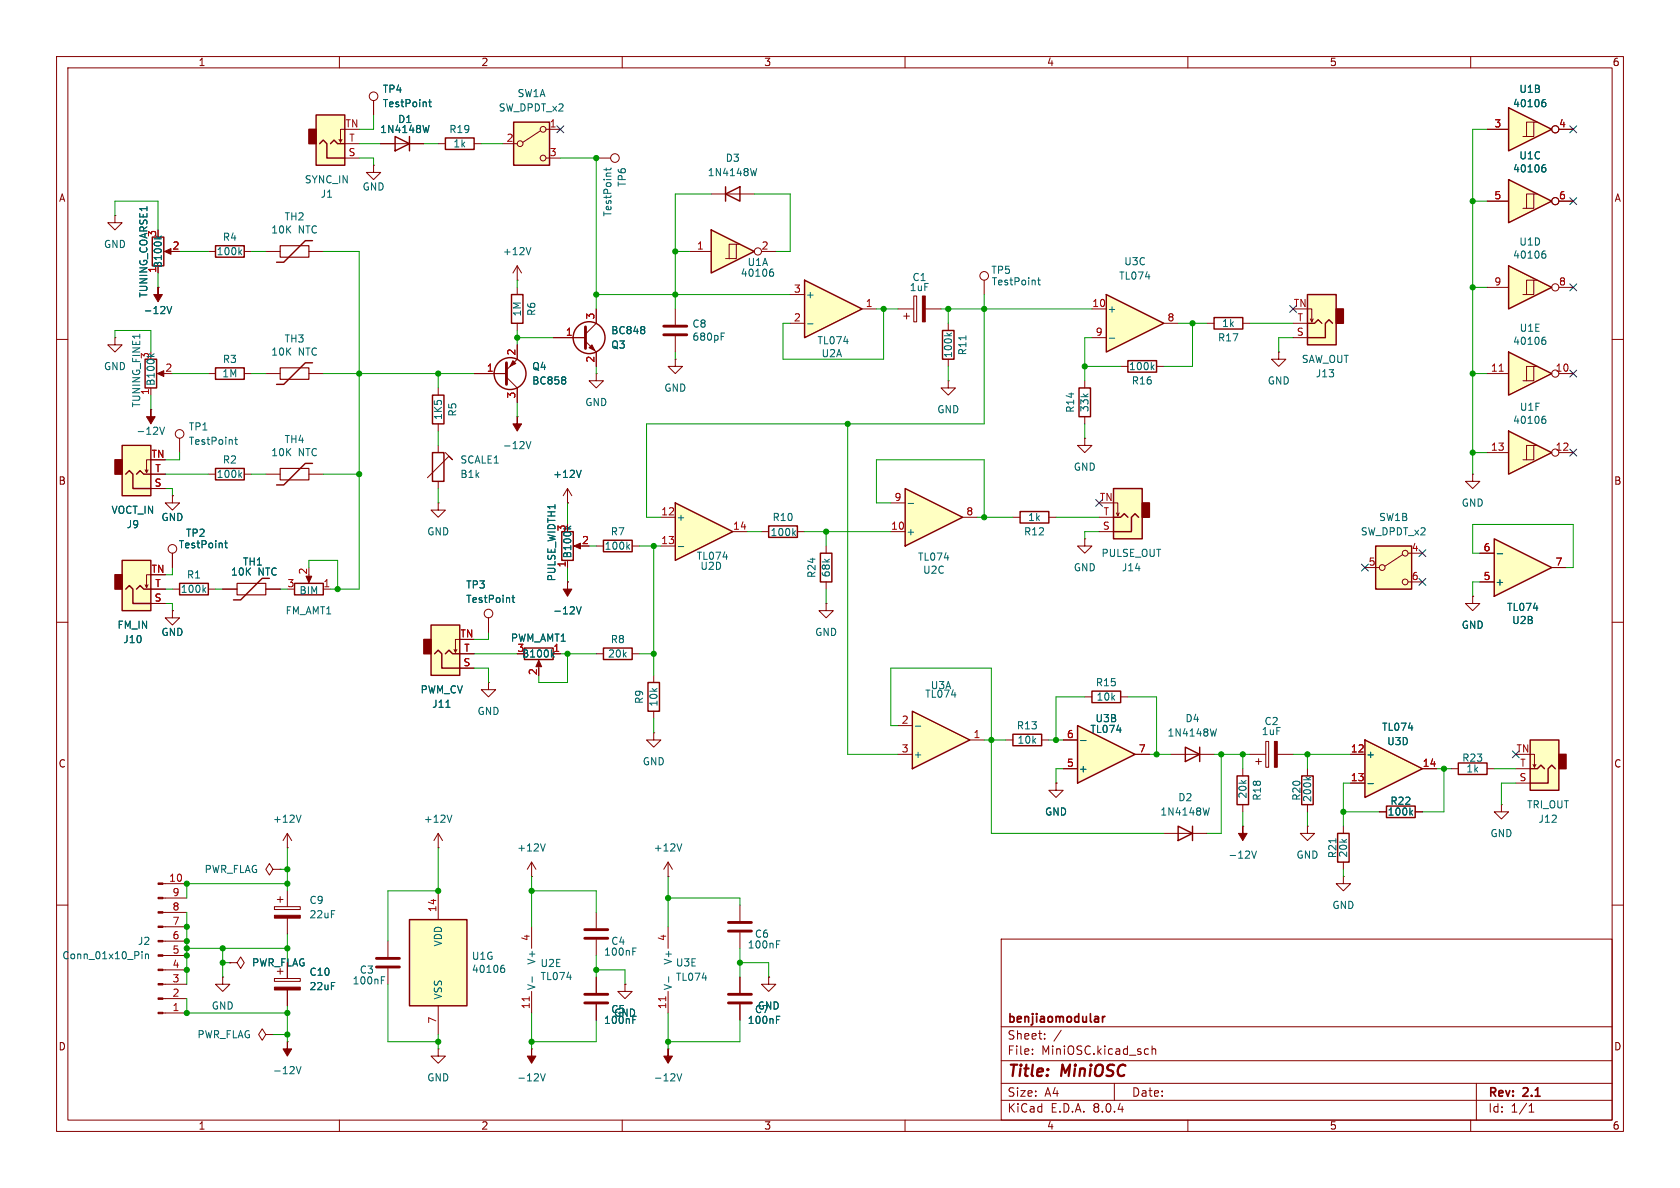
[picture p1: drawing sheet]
<svg xmlns="http://www.w3.org/2000/svg" width="297mm" height="210mm" viewBox="0 0 297 210" stroke-linecap="round" stroke-linejoin="round" font-family="sans-serif">
<defs><g id="words">
<g font-size="2.8" fill="#840000">
<text x="178" y="190.9">Title:</text>
<text x="187.7" y="190.9">MiniOSC</text>
</g>
<g font-size="2.1" fill="#840000">
<text x="178" y="184">Sheet:</text>
<text x="178" y="181.2">benjiaomodular</text>
<text x="178" y="186.7">File:</text>
<text x="184.1" y="186.7">MiniOSC.kicad_sch</text>
<text x="178" y="196.9">KiCad</text>
<text x="178" y="194.1">Size:</text>
<text x="184.7" y="194.1">A4</text>
<text x="185.7" y="196.9">E.D.A.</text>
<text x="193.3" y="196.9">8.0.4</text>
<text x="200" y="194.1">Date:</text>
<text x="263" y="194.3">Rev:</text>
<text x="263" y="196.9">Id:</text>
<text x="267.1" y="196.9">1/1</text>
<text x="269.4" y="194.3">2.1</text>
</g>
<g font-size="1.8" fill="#840000">
<text x="35" y="11.9">1</text>
<text x="85" y="11.9">2</text>
<text x="135" y="11.9">3</text>
<text x="185" y="11.9">4</text>
<text x="235" y="11.9">5</text>
<text x="285" y="11.9">6</text>
<text x="10.3" y="35.9">A</text>
<text x="285.3" y="35.9">A</text>
<text x="10.3" y="85.9">B</text>
<text x="285.3" y="85.9">B</text>
<text x="10.3" y="135.9">C</text>
<text x="285.3" y="135.9">C</text>
<text x="10.3" y="185.9">D</text>
<text x="285.3" y="185.9">D</text>
<text x="35" y="199.9">1</text>
<text x="85" y="199.9">2</text>
<text x="135" y="199.9">3</text>
<text x="185" y="199.9">4</text>
<text x="235" y="199.9">5</text>
<text x="285" y="199.9">6</text>
</g>
<g font-size="1.8" fill="#006464">
<text x="67.6" y="16.6">TP4</text>
<text x="91.4" y="17.4">SW1A</text>
<text x="268.5" y="16.6">U1B</text>
<text x="67.1" y="23.7">1N4148W</text>
<text x="67.6" y="19.2">TestPoint</text>
<text x="70.3" y="21.9">D1</text>
<text x="79.3" y="23.7">R19</text>
<text x="88.1" y="19.9">SW_DPDT_x2</text>
<text x="267.4" y="19.2">40106</text>
<text x="80.1" y="26.3">1k</text>
<text x="128.2" y="28.8">D3</text>
<text x="268.5" y="28.4">U1C</text>
<text x="53.8" y="32.6">SYNC_IN</text>
<text x="56.6" y="35.2">J1</text>
<text x="64" y="33.9">GND</text>
<text x="110.8" y="33.1" transform="rotate(-90 110.8 33.1)">TP6</text>
<text x="125" y="31.3">1N4148W</text>
<text x="267.4" y="30.7">40106</text>
<text x="47.9" y="41.5">10K</text>
<text x="50.2" y="39.2">TH2</text>
<text x="52.7" y="41.5">NTC</text>
<text x="108.3" y="38.4" transform="rotate(-90 108.3 38.4)">TestPoint</text>
<text x="18.3" y="44">GND</text>
<text x="28.8" y="47.5" transform="rotate(-90 28.8 47.5)">B100k</text>
<text x="38.2" y="45.3">100k</text>
<text x="39.3" y="42.8">R4</text>
<text x="88.8" y="45.3">+12V</text>
<text x="132.1" y="47.2">U1A</text>
<text x="198.7" y="47.1">U3C</text>
<text x="267.4" y="45.9">40106</text>
<text x="268.5" y="43.6">U1D</text>
<text x="26.3" y="52.7" transform="rotate(-90 26.3 52.7)">TUNING_COARSE1</text>
<text x="130.9" y="49.1">40106</text>
<text x="142.4" y="52.9">+</text>
<text x="160.7" y="51.7">1uF</text>
<text x="161.2" y="49.9">C1</text>
<text x="175.2" y="48.6">TP5</text>
<text x="175.2" y="50.6">TestPoint</text>
<text x="197.7" y="49.6">TL074</text>
<text x="25.3" y="55.7">-12V</text>
<text x="92.3" y="56" transform="rotate(-90 92.3 56)">1M</text>
<text x="94.8" y="56" transform="rotate(-90 94.8 56)">R6</text>
<text x="108" y="59.3">BC848</text>
<text x="122.3" y="58.1">C8</text>
<text x="195.7" y="55.5">+</text>
<text x="215.9" y="58">1k</text>
<text x="268.6" y="58.9">U1E</text>
<text x="18.3" y="65.6">GND</text>
<text x="26.4" y="63.6" transform="rotate(-90 26.4 63.6)">3</text>
<text x="39.3" y="64.4">R3</text>
<text x="47.9" y="63.1">10K</text>
<text x="50.2" y="60.8">TH3</text>
<text x="52.7" y="63.1">NTC</text>
<text x="94" y="65.6">Q4</text>
<text x="108" y="61.8">Q3</text>
<text x="122.3" y="60.4">680pF</text>
<text x="144.4" y="61.1">TL074</text>
<text x="145.2" y="63.3">U2A</text>
<text x="168.5" y="63.4" transform="rotate(-90 168.5 63.4)">100k</text>
<text x="171" y="62.9" transform="rotate(-90 171 62.9)">R11</text>
<text x="199.5" y="65.6">100k</text>
<text x="215.2" y="60.6">R17</text>
<text x="230" y="64.4">SAW_OUT</text>
<text x="267.4" y="61.2">40106</text>
<text x="26.4" y="69.9" transform="rotate(-90 26.4 69.9)">1</text>
<text x="27.5" y="68.3" transform="rotate(-90 27.5 68.3)">B100k</text>
<text x="39.2" y="66.9">1M</text>
<text x="94" y="68.2">BC858</text>
<text x="103.4" y="72">GND</text>
<text x="117.3" y="69.4">GND</text>
<text x="200" y="68.2">R16</text>
<text x="224" y="68.2">GND</text>
<text x="232.5" y="66.9">J13</text>
<text x="24" y="77.1">-12V</text>
<text x="25" y="72.1" transform="rotate(-90 25 72.1)">TUNING_FINE1</text>
<text x="33.3" y="76.3">TP1</text>
<text x="78.3" y="74.3" transform="rotate(-90 78.3 74.3)">1K5</text>
<text x="80.9" y="73.7" transform="rotate(-90 80.9 73.7)">R5</text>
<text x="165.6" y="73.3">GND</text>
<text x="190.1" y="73.1" transform="rotate(-90 190.1 73.1)">R14</text>
<text x="192.6" y="72.9" transform="rotate(-90 192.6 72.9)">33k</text>
<text x="267.4" y="75.1">40106</text>
<text x="268.6" y="72.8">U1F</text>
<text x="33.3" y="78.8">TestPoint</text>
<text x="39.3" y="82.1">R2</text>
<text x="47.9" y="80.8">10K</text>
<text x="50.2" y="78.5">TH4</text>
<text x="52.7" y="80.8">NTC</text>
<text x="81.3" y="82.1">SCALE1</text>
<text x="88.8" y="79.6">-12V</text>
<text x="189.7" y="83.4">GND</text>
<text x="38.2" y="84.7">100k</text>
<text x="81.3" y="84.7">B1k</text>
<text x="97.7" y="84.7">+12V</text>
<text x="258.3" y="89.8">GND</text>
<text x="19.6" y="91">VOCT_IN</text>
<text x="22.3" y="93.6">J9</text>
<text x="28.4" y="92.3">GND</text>
<text x="32.8" y="95.1">TP2</text>
<text x="75.4" y="94.8">GND</text>
<text x="107.9" y="94.8">R7</text>
<text x="119.5" y="92.3">+</text>
<text x="136.1" y="95">100k</text>
<text x="136.5" y="92.3">R10</text>
<text x="160.1" y="94.8">+</text>
<text x="180.9" y="94.8">R12</text>
<text x="181.7" y="92.3">1k</text>
<text x="240.5" y="94.8">SW_DPDT_x2</text>
<text x="243.7" y="92.3">SW1B</text>
<text x="31.5" y="97.1">TestPoint</text>
<text x="40.7" y="102">10K</text>
<text x="42.8" y="100.2">TH1</text>
<text x="45.6" y="102">NTC</text>
<text x="101.2" y="98.8" transform="rotate(-90 101.2 98.8)">B100k</text>
<text x="106.8" y="97.4">100k</text>
<text x="123.1" y="99.2">TL074</text>
<text x="123.7" y="100.9">U2D</text>
<text x="162.2" y="99.3">TL074</text>
<text x="163.1" y="101.6">U2C</text>
<text x="189.7" y="101.2">GND</text>
<text x="194.6" y="98.7">PULSE_OUT</text>
<text x="198.2" y="101.2">J14</text>
<text x="31.9" y="105">100k</text>
<text x="32.9" y="102.5">R1</text>
<text x="52.8" y="105.3">BIM</text>
<text x="82.3" y="104.2">TP3</text>
<text x="82.3" y="106.8">TestPoint</text>
<text x="98.4" y="102.9" transform="rotate(-90 98.4 102.9)">PULSE_WIDTH1</text>
<text x="144.4" y="102.3" transform="rotate(-90 144.4 102.3)">R24</text>
<text x="146.9" y="102.2" transform="rotate(-90 146.9 102.2)">68k</text>
<text x="264.3" y="103.7">+</text>
<text x="20.7" y="111.4">FM_IN</text>
<text x="21.7" y="113.9">J10</text>
<text x="28.4" y="112.6">GND</text>
<text x="50.4" y="108.8">FM_AMT1</text>
<text x="90.2" y="113.6">PWM_AMT1</text>
<text x="97.7" y="108.8">-12V</text>
<text x="107.9" y="113.9">R8</text>
<text x="144" y="112.6">GND</text>
<text x="258.3" y="111.4">GND</text>
<text x="266.3" y="108.2">TL074</text>
<text x="267.2" y="110.5">U2B</text>
<text x="92.2" y="116.4">B100k</text>
<text x="107.4" y="116.4">20k</text>
<text x="74.3" y="122.8">PWM_CV</text>
<text x="76.3" y="125.3">J11</text>
<text x="113.9" y="124.5" transform="rotate(-90 113.9 124.5)">R9</text>
<text x="116.4" y="125" transform="rotate(-90 116.4 125)">10k</text>
<text x="163.5" y="123.5">TL074</text>
<text x="164.5" y="122">U3A</text>
<text x="193.6" y="121.5">R15</text>
<text x="193.8" y="124.1">10k</text>
<text x="84.3" y="126.6">GND</text>
<text x="179.7" y="129.1">R13</text>
<text x="179.8" y="131.7">10k</text>
<text x="192.7" y="129.8">TL074</text>
<text x="193.6" y="127.9">U3B</text>
<text x="206.3" y="130.4">1N4148W</text>
<text x="209.5" y="127.9">D4</text>
<text x="223" y="130.1">1uF</text>
<text x="223.4" y="128.4">C2</text>
<text x="244.2" y="129.4">TL074</text>
<text x="245.1" y="131.9">U3D</text>
<text x="113.5" y="135.5">GND</text>
<text x="161.4" y="134.2">+</text>
<text x="190.6" y="136.8">+</text>
<text x="241.4" y="134.2">+</text>
<text x="258.4" y="134.8">R23</text>
<text x="259.1" y="136.8">1k</text>
<text x="208.2" y="141.8">D2</text>
<text x="220.6" y="141.3" transform="rotate(-90 220.6 141.3)">20k</text>
<text x="223.1" y="141.6" transform="rotate(-90 223.1 141.6)">R18</text>
<text x="230.1" y="141.6" transform="rotate(-90 230.1 141.6)">R20</text>
<text x="232" y="141.9" transform="rotate(-90 232 141.9)">200k</text>
<text x="245.7" y="142.5">R22</text>
<text x="269.9" y="143.1">TRI_OUT</text>
<text x="48.2" y="145.6">+12V</text>
<text x="74.8" y="145.6">+12V</text>
<text x="184.7" y="144.4">GND</text>
<text x="205" y="144.4">1N4148W</text>
<text x="245.2" y="144.4">100k</text>
<text x="263.4" y="148.2">GND</text>
<text x="271.9" y="145.6">J12</text>
<text x="36.1" y="154.5">PWR_FLAG</text>
<text x="91.3" y="150.7">+12V</text>
<text x="115.5" y="150.7">+12V</text>
<text x="217.1" y="152">-12V</text>
<text x="229.1" y="152">GND</text>
<text x="236.4" y="151.8" transform="rotate(-90 236.4 151.8)">R21</text>
<text x="238.4" y="151.7" transform="rotate(-90 238.4 151.7)">20k</text>
<text x="54.6" y="160">C9</text>
<text x="235.5" y="160.9">GND</text>
<text x="24.3" y="167.2">J2</text>
<text x="54.6" y="162.5">22uF</text>
<text x="78.3" y="167.4" transform="rotate(-90 78.3 167.4)">VDD</text>
<text x="108" y="167.2">C4</text>
<text x="132.1" y="167.9">100nF</text>
<text x="133.4" y="166">C6</text>
<text x="10.9" y="169.8">Conn_01x10_Pin</text>
<text x="44.5" y="171">PWR_FLAG</text>
<text x="54.6" y="172.7">C10</text>
<text x="63.5" y="172.3">C3</text>
<text x="83.3" y="172.2">40106</text>
<text x="83.3" y="169.9">U1G</text>
<text x="94.8" y="170.6" transform="rotate(-90 94.8 170.6)">V+</text>
<text x="95.5" y="171.1">U2E</text>
<text x="95.5" y="173.5">TL074</text>
<text x="106.7" y="169.1">100nF</text>
<text x="119" y="170.6" transform="rotate(-90 119 170.6)">V+</text>
<text x="119.4" y="171">U3E</text>
<text x="119.4" y="173.6">TL074</text>
<text x="37.3" y="178.7">GND</text>
<text x="54.6" y="175.2">22uF</text>
<text x="62.2" y="174.2">100nF</text>
<text x="78.3" y="176.8" transform="rotate(-90 78.3 176.8)">VSS</text>
<text x="94.8" y="175.1" transform="rotate(-90 94.8 175.1)">V-</text>
<text x="108" y="179.3">C5</text>
<text x="108.5" y="179.9">GND</text>
<text x="119" y="175.1" transform="rotate(-90 119 175.1)">V-</text>
<text x="133.4" y="179.3">C7</text>
<text x="133.9" y="178.7">GND</text>
<text x="34.8" y="183.7">PWR_FLAG</text>
<text x="106.7" y="181.2">100nF</text>
<text x="132.1" y="181.2">100nF</text>
<text x="48.2" y="190.1">-12V</text>
<text x="75.4" y="191.4">GND</text>
<text x="91.3" y="191.4">-12V</text>
<text x="115.5" y="191.4">-12V</text>
</g>
<g font-size="1.8" fill="#a90000">
<text x="61" y="22.6">TN</text>
<text x="97.1" y="22.6">1</text>
<text x="264.1" y="22.6">3</text>
<text x="275.5" y="22.6">4</text>
<text x="61.5" y="27.7">S</text>
<text x="61.6" y="25.1">T</text>
<text x="89.5" y="25.1">2</text>
<text x="97.1" y="27.7">3</text>
<text x="264.1" y="35.3">5</text>
<text x="275.5" y="35.3">6</text>
<text x="27.7" y="42" transform="rotate(-90 27.7 42)">3</text>
<text x="30.4" y="44.2">2</text>
<text x="123.1" y="44.2">1</text>
<text x="134.5" y="44.2">2</text>
<text x="27.7" y="48.3" transform="rotate(-90 27.7 48.3)">1</text>
<text x="140.3" y="51.8">3</text>
<text x="264.1" y="50.5">9</text>
<text x="275.5" y="50.5">8</text>
<text x="99.9" y="59.4">1</text>
<text x="105.2" y="56.6" transform="rotate(-90 105.2 56.6)">3</text>
<text x="140.3" y="56.9">2</text>
<text x="153" y="54.4">1</text>
<text x="193" y="54.4">10</text>
<text x="193.6" y="59.4">9</text>
<text x="206.3" y="56.9">8</text>
<text x="228.6" y="54.4">TN</text>
<text x="229.2" y="59.4">S</text>
<text x="229.3" y="56.9">T</text>
<text x="29.1" y="65.8">2</text>
<text x="86" y="65.8">1</text>
<text x="91.2" y="62.9" transform="rotate(-90 91.2 62.9)">2</text>
<text x="105.2" y="64.2" transform="rotate(-90 105.2 64.2)">2</text>
<text x="263.5" y="65.8">11</text>
<text x="274.9" y="65.8">10</text>
<text x="91.2" y="70.6" transform="rotate(-90 91.2 70.6)">3</text>
<text x="26.7" y="81">TN</text>
<text x="27.4" y="83.6">T</text>
<text x="263.5" y="79.8">13</text>
<text x="274.9" y="79.8">12</text>
<text x="27.2" y="86.1">S</text>
<text x="158" y="88.6">9</text>
<text x="194.3" y="88.6">TN</text>
<text x="100.1" y="94.1" transform="rotate(-90 100.1 94.1)">3</text>
<text x="116.8" y="91.2">12</text>
<text x="129.5" y="93.7">14</text>
<text x="157.4" y="93.7">10</text>
<text x="170.7" y="91.2">8</text>
<text x="194.9" y="93.7">S</text>
<text x="195" y="91.2">T</text>
<text x="26.7" y="101.3">TN</text>
<text x="54.4" y="101.7" transform="rotate(-90 54.4 101.7)">2</text>
<text x="100.1" y="100.4" transform="rotate(-90 100.1 100.4)">1</text>
<text x="102.8" y="96.3">2</text>
<text x="116.8" y="96.3">13</text>
<text x="241.9" y="100.1">5</text>
<text x="249.5" y="97.5">4</text>
<text x="262.2" y="97.5">6</text>
<text x="274.9" y="100.1">7</text>
<text x="27.2" y="106.4">S</text>
<text x="27.4" y="103.9">T</text>
<text x="50.7" y="103.9">3</text>
<text x="57.1" y="103.9">1</text>
<text x="249.5" y="102.6">6</text>
<text x="262.2" y="102.6">5</text>
<text x="81.3" y="112.8">TN</text>
<text x="81.8" y="117.9">S</text>
<text x="82" y="115.3">T</text>
<text x="91.4" y="115.3">3</text>
<text x="95" y="119.5" transform="rotate(-90 95 119.5)">2</text>
<text x="97.7" y="115.3">1</text>
<text x="159.3" y="128">2</text>
<text x="172" y="130.6">1</text>
<text x="188.5" y="130.6">6</text>
<text x="159.3" y="133.1">3</text>
<text x="188.5" y="135.6">5</text>
<text x="201.2" y="133.1">7</text>
<text x="238.7" y="133.1">12</text>
<text x="251.4" y="135.6">14</text>
<text x="268" y="133.1">TN</text>
<text x="268.7" y="135.6">T</text>
<text x="238.7" y="138.2">13</text>
<text x="268.5" y="138.2">S</text>
<text x="29.8" y="156">10</text>
<text x="30.4" y="161">8</text>
<text x="30.4" y="158.5">9</text>
<text x="77.2" y="161.3" transform="rotate(-90 77.2 161.3)">14</text>
<text x="30.4" y="166.1">6</text>
<text x="30.4" y="163.6">7</text>
<text x="93.7" y="166.4" transform="rotate(-90 93.7 166.4)">4</text>
<text x="117.9" y="166.4" transform="rotate(-90 117.9 166.4)">4</text>
<text x="30.4" y="173.7">3</text>
<text x="30.4" y="171.2">4</text>
<text x="30.4" y="168.7">5</text>
<text x="30.4" y="178.8">1</text>
<text x="30.4" y="176.3">2</text>
<text x="93.7" y="178.5" transform="rotate(-90 93.7 178.5)">11</text>
<text x="117.9" y="178.5" transform="rotate(-90 117.9 178.5)">11</text>
<text x="77.2" y="181" transform="rotate(-90 77.2 181)">7</text>
</g>
</g></defs>
<g fill="none" stroke="#840000" stroke-width=".18">
<path d="M10 10h277v190h-277zM12 12h273v186h-273zM60 10v2M110 10v2M160 10v2M210 10v2M260 10v2M10 60h2M285 60h2M10 110h2M285 110h2M10 160h2"/>
<path d="M285 160h2M177 166h108v32h-108zM60 198v2M110 198v2M160 198v2M177 194.5h108M177 191.5h108M177 187.5h108M177 181.5h108M182.5 186.3v.1M182.5 185.5v.1M184.7 183.6v.1"/>
<path d="M184.7 182.8v.1M187.6 182.1l-1.3 2M197 191.5v3M202.9 185.4l.1 .1M203 186.3l-.1 .1M203.7 184.9v1.5M203.7 185.5l.2-.1 .3 .1 .1 .9M210 198v2M260 198v2M261 191.5v6.5M270.3 196.6h.9M270.3 195.5l.4-.4v1.5"/>
</g>
<path d="M194.9 179.7v1M195.3 179.7l-.2 .1-.2 .2" fill="none" stroke="#840000" stroke-width=".3"/>
<path d="M119.4 88.9l10.1 5.1-10.1 5.1z" fill="#ffffc2"/>
<path d="M119.4 88.9l10.1 5.1-10.1 5.1z" fill="none" stroke="#840000" stroke-width=".25"/>
<path d="M66 29.2v1.3h1.3l-1.3 1.3-1.2-1.3h1.2M66 29.2h.1M116.8 91.4h2.6M116.8 96.5h2.6M129.5 94h2.6" fill="none" stroke="#840000" stroke-width=".18"/>
<path d="M119.9 96.6h1" fill="none" stroke="#006464" stroke-width=".18"/>
<path d="M55.9 20.3h5.1v8.9h-5.1z" fill="#ffffc2"/>
<path d="M54.6 22.9h1.3v2.5h-1.3z" fill="#840000" stroke="#840000" stroke-width=".25"/>
<g fill="none" stroke="#840000" stroke-width=".18">
<path d="M66 17.8v2.5M60.5 24.6l-.3 .5M61 22.9h-.8v2.2l-.3-.5M61 27.9h2.5M61 25.4h2.5M67.3 25.4h7.6M77.5 25.4h1.2M83.8 25.4h1.3"/>
<circle cx="66" cy="17" r=".76"/>
</g>
<path d="M55.9 20.3h5.1v8.9h-5.1zM56.5 25.4l.6-.6 .7 .6v2.5h3.2M58.4 25.4l.7-.6 .6 .6h1.3M69.8 24.1l2.6 1.3-2.6 1.3zM72.4 24.1v2.6M78.7 24.4h5.1v2h-5.1z" fill="none" stroke="#840000" stroke-width=".25"/>
<path d="M75.8 18h.5M76 17.6v1.1l.3 .2M75.9 22.2l-.3 1.2" fill="none" stroke="#006464" stroke-width=".18"/>
<path d="M90.8 21.6h6.4v7.6h-6.4z" fill="#ffffc2"/>
<g fill="none" stroke="#840000" stroke-width=".18">
<path d="M88.9 25.4h2.5M95.6 23.1l-3.1 2M96.5 22.9h2.6M96.5 27.9h2.6M105.4 27.9h2.5"/>
<circle cx="91.9" cy="25.4" r=".51"/>
<circle cx="96" cy="27.9" r=".51"/>
<circle cx="96" cy="22.9" r=".51"/>
<circle cx="108.7" cy="27.9" r=".76"/>
</g>
<path d="M90.8 21.6h6.4v7.6h-6.4z" fill="none" stroke="#840000" stroke-width=".25"/>
<path d="M107.2 29.7v.5M108 29.7l-.2 .3h-1" fill="none" stroke="#006464" stroke-width=".18"/>
<path d="M125.7 40.6l7.6 3.9-7.6 3.8z" fill="#ffffc2"/>
<g fill="none" stroke="#840000" stroke-width=".18">
<path d="M125.7 34.3h7.6M91.4 50.8v1.3M91.4 57.2v1.2M97.8 59.7h5.7M105.4 54.6v2.6l-1.9 1.9M119.4 54.6v2.8M119.4 59.4v2.8M121.9 44.5h3.8M130.2 43.2h-1.3v2.5M130.8 43.2h-.6v2.5h-1.9M134.6 44.5h2.6M77.5 68.6v1.3"/>
<path d="M77.5 74.9v1.3M77.5 78.7v1.3M83.8 66h5.7M89.5 66.7l1.9 1.9v2.5M91.4 73.7h.1M91.4 61v2.5l-1.9 1.9M103.5 60.3l1.9 1.9v2.6M105.4 66v1.3h1.3l-1.3 1.3-1.3-1.3h1.3M105.4 66h.1M119.4 63.5v1.3h1.2l-1.2 1.2-1.3-1.2h1.3M119.4 63.5h.1M77.5 88.9v1.3h1.2l-1.2 1.2-1.3-1.2h1.3"/>
<path d="M77.5 88.9h.1M77.5 85.1v1.3M78.7 80l1.3 1.3-.6-.7-3.8 3.9M100.3 99.1v1.2M101.9 96.5h1M105.4 96.5h1.3M111.8 96.5h1.2M179.1 91.4h1.2M185.4 91.4h1.3M100.3 102.9h.1M39.4 172.7v1.3h1.2l-1.2 1.3-1.3-1.3h1.3M39.4 172.7h.1"/>
<circle cx="134" cy="44.4" r=".63"/>
</g>
<g fill="none" stroke="#840000" stroke-width=".25">
<path d="M128.3 34.3l2.5-1.3v2.6zM128.3 33v2.6M90.4 52.1h2.1v5.1h-2.1zM125.7 40.6l7.6 3.9-7.6 3.8zM76.5 69.9h2v5h-2zM76.5 80h2v5.1h-2zM99.3 94h2v5.1h-2zM106.7 95.5h5.1v2h-5.1zM180.3 90.4h5.1v2.1h-5.1z"/>
<circle cx="104.1" cy="59.7" r="2.82"/>
<circle cx="90.2" cy="66" r="2.82"/>
</g>
<g fill="none" stroke="#006464" stroke-width=".18">
<path d="M133.8 29.8l-.3 1.3M113.9 57.8l.1 .2-.1 .2M113.9 58.3l.1 .2-.1 .4M127.5 59.5h.4M127.5 58.9h.6M136.3 48.1h.3l.2 .2-.1 .4-.4 .1M136.6 47.6h-.3M93 78l.4 1.3 .5-1.3M99.9 66.7l.1 .2-.1 .2M99.9 67.2l.1 .2-.1 .4M100.9 93l-.5 .4M110.9 96.6l.4 .5"/>
<path d="M111.3 96.3l-.5 .4M101.9 107.3l.4 1.2 .4-1.2"/>
</g>
<g fill="#840000" stroke="#840000" stroke-width=".18">
<path d="M100.3 102.9v1.2h.8l-.8 1.3-.7-1.3h.7z"/>
<path d="M101.5 96.5l1.1-.5v1z"/>
<path d="M91.4 73.7v1.2h.8l-.8 1.3-.7-1.3h.7z"/>
<path d="M90.7 63.8l.5 .5-1 .5z"/>
<path d="M104.6 61l.6 1-1.1-.5z"/>
</g>
<path d="M103.5 57.8v3.8M117.3 59.2h4.1M117.3 57.7h4.1M89.5 64.1v3.8" fill="none" stroke="#840000" stroke-width=".51"/>
<path d="M21.6 99.1h5.1v8.9h-5.1z" fill="#ffffc2"/>
<path d="M20.3 101.6h1.3v2.5h-1.3z" fill="#840000" stroke="#840000" stroke-width=".25"/>
<g fill="none" stroke="#840000" stroke-width=".18">
<path d="M20.3 38.1v1.3h1.3l-1.3 1.2-1.3-1.2h1.3M20.3 38.1h.1M27.9 47v1.3M29.5 44.5h1M36.8 44.5h1.3M43.2 44.5h1.2M26.7 72.4h.1M30.5 87.6v1.3h1.2l-1.2 1.3-1.3-1.3h1.3M30.5 87.6h.1M26.2 103.4l-.3 .5M26.7 101.6h-.8v2.3l-.2-.5M26.7 106.7h2.5"/>
<path d="M26.7 104.1h2.5"/>
</g>
<path d="M26.9 41.9h2.1v5.1h-2.1zM38.1 43.4h5.1v2.1h-5.1zM21.6 99.1h5.1v8.9h-5.1zM22.2 104.1l.7-.6 .6 .6v2.6h3.2M24.1 104.1l.7-.6 .6 .6h1.3" fill="none" stroke="#840000" stroke-width=".25"/>
<path d="M28.5 41.7l-.5 .4M42.4 44.5l.3 .5M42.7 44.2l-.5 .5M28.2 75.5l.5 1.3 .4-1.3" fill="none" stroke="#006464" stroke-width=".18"/>
<g fill="#840000" stroke="#840000" stroke-width=".18">
<path d="M29.1 44.5l1.1-.6v1.1z"/>
<path d="M26.7 72.4v1.3h.7l-.7 1.2-.8-1.2h.8z"/>
</g>
<path d="M21.6 78.7h5.1v8.9h-5.1z" fill="#ffffc2"/>
<path d="M20.3 81.3h1.3v2.5h-1.3z" fill="#840000" stroke="#840000" stroke-width=".25"/>
<g fill="none" stroke="#840000" stroke-width=".18">
<path d="M31.7 77.5v2.5M36.8 66h1.3M43.2 66h1.2M191.8 77.5v1.2h1.2l-1.2 1.3-1.3-1.3h1.3M191.8 77.5h.1M26.2 83.1l-.3 .5M26.7 81.3h-.8v2.3l-.2-.5M26.7 86.4h2.5M26.7 83.8h2.5M36.8 83.8h1.3M43.2 83.8h1.2M47 83.8h2.5"/>
<path d="M54.6 83.8h2.5M49 159h1M49.5 158.5v1M50.8 157.5v2.8M40.6 170.2h1.3l.6-1 .7 1-.7 1-.6-1M40.6 170.2h.1M48.5 160.3h4.6v.5h-4.6zM50.8 162.3v2.8M47 182.9l-.6-1-.7 1 .7 1 .6-1h1.3M48.3 182.9h.1"/>
<circle cx="31.7" cy="76.7" r=".76"/>
</g>
<path d="M21.6 78.7h5.1v8.9h-5.1zM38.1 65h5.1v2.1h-5.1zM22.2 83.8l.7-.6 .6 .6v2.6h3.2M24.1 83.8l.7-.6 .6 .6h1.3M38.1 82.8h5.1v2h-5.1zM55.2 81.9h-1.2l-3.8 3.8h-1.3" fill="none" stroke="#840000" stroke-width=".25"/>
<path d="M41.5 77.7h.5M41.7 77.3v1.1l.3 .2M42.4 83.9l.3 .5M42.7 83.6l-.5 .4" fill="none" stroke="#006464" stroke-width=".18"/>
<path d="M49.5 82.8h5.1v2h-5.1z" fill="none" stroke="#840000" stroke-width=".2"/>
<path d="M48.5 161.8h4.6v.5h-4.6z" fill="#840000" stroke="#840000" stroke-width=".18"/>
<path d="M72.4 162.6h10.1v15.2h-10.1z" fill="#ffffc2"/>
<path d="M135.9 93h5.1v2h-5.1zM193 122.2h5.1v2h-5.1zM72.4 162.6h10.1v15.2h-10.1z" fill="none" stroke="#840000" stroke-width=".25"/>
<g fill="none" stroke="#840000" stroke-width=".18">
<path d="M91.4 49.5h.1M91.4 47l-.7 1.3M91.4 47v2.5M91.4 47l.8 1.3M134.6 94h1.3M141 94h1.2M191.8 123.2h1.2M198.1 123.2h1.3M28.8 156.2h4.2M28.8 158.8h4.2M77.5 157.5v5.1M28.8 161.3h4.2"/>
<path d="M28.8 163.8h4.2M28.8 166.4h4.2M28.8 168.9h4.2M28.8 171.5h4.2M28.8 174h4.2M28.8 176.5h4.2M28.8 179.1h4.2M48.5 173h4.6v.5h-4.6zM49.5 171.2v1M50.8 170.2v2.8M50.8 175v2.8M68.6 166.4v2.8"/>
<path d="M68.6 171.2v2.8M77.5 177.8v5.1M50.8 184.2h.1M77.5 185.4v1.3h1.2l-1.2 1.3-1.3-1.3h1.3M77.5 185.4h.1"/>
</g>
<path d="M93.9 43.8l-.5 1.2M140.3 94.2l.3 .5M140.6 93.8l-.4 .5M25.1 168.2v.1M25.1 168.6v.9M25.7 168.6v.9M25.7 168.8l.2-.2 .3 .1 .1 .8M67.4 173.3h.4M67.4 172.7h.6M88.7 171.1l.4 .1 .1 .2v.4l-.5 .1M89.1 170.6l-.4 .1M52.4 188.5l.4 1.3 .4-1.3" fill="none" stroke="#006464" stroke-width=".18"/>
<path d="M66.5 170.9h4.1M66.5 169.4h4.1" fill="none" stroke="#840000" stroke-width=".51"/>
<g fill="#840000" stroke="#840000" stroke-width=".18">
<path d="M48.5 174.5h4.6v.5h-4.6z"/>
<path d="M50.8 184.2v1.2h.8l-.8 1.3-.8-1.3h.8z"/>
<path d="M27.9 156.1h.9v.2h-.9z"/>
<path d="M27.9 158.6h.9v.3h-.9z"/>
<path d="M27.9 161.2h.9v.2h-.9z"/>
<path d="M27.9 163.7h.9v.3h-.9z"/>
<path d="M27.9 166.2h.9v.3h-.9z"/>
<path d="M27.9 168.8h.9v.2h-.9z"/>
<path d="M27.9 171.3h.9v.3h-.9z"/>
<path d="M27.9 173.9h.9v.2h-.9z"/>
<path d="M27.9 176.4h.9v.3h-.9z"/>
<path d="M27.9 178.9h.9v.3h-.9z"/>
</g>
<path d="M196.8 86.4h5.1v8.9h-5.1z" fill="#ffffc2"/>
<path d="M201.9 88.9h1.3v2.5h-1.3z" fill="#840000" stroke="#840000" stroke-width=".25"/>
<path d="M191.8 95.3v1.2h1.2l-1.2 1.3-1.3-1.3h1.3M191.8 95.3h.1M194.3 94h2.5M194.3 91.4h2.5M196.8 88.9h.8v2.3l.3-.5M197.4 90.7l.2 .5M177.8 130.8h1.3M184.1 130.8h1.3M186.7 138.4v1.3h1.3l-1.3 1.3-1.3-1.3h1.3M186.7 138.4h.1" fill="none" stroke="#840000" stroke-width=".18"/>
<path d="M196.8 86.4h5.1v8.9h-5.1zM196.8 91.4h1.3l.7-.6 .6 .6M201.3 91.4l-.6-.6-.7 .6v2.6h-3.2M179.1 129.8h5v2h-5z" fill="none" stroke="#840000" stroke-width=".25"/>
<path d="M190.5 128.3l10.2 5.1-10.2 5z" fill="#ffffc2"/>
<path d="M190.5 128.3l10.2 5.1-10.2 5z" fill="none" stroke="#840000" stroke-width=".25"/>
<path d="M188 135.9h2.5M188 130.8h2.5M200.7 133.4h2.5" fill="none" stroke="#840000" stroke-width=".18"/>
<path d="M191 130.9h1" fill="none" stroke="#006464" stroke-width=".18"/>
<path d="M160 86.4l10.2 5-10.2 5.1z" fill="#ffffc2"/>
<path d="M160 86.4l10.2 5-10.2 5.1z" fill="none" stroke="#840000" stroke-width=".25"/>
<path d="M157.5 94h2.5M157.5 88.9h2.5M170.2 91.4h2.5" fill="none" stroke="#840000" stroke-width=".18"/>
<path d="M160.5 89h1" fill="none" stroke="#006464" stroke-width=".18"/>
<path d="M161.3 125.7l10.1 5.1-10.1 5.1z" fill="#ffffc2"/>
<path d="M145 97.8h2.1v5.1h-2.1zM161.3 125.7l10.1 5.1-10.1 5.1zM209.5 132.1l2.6 1.3-2.6 1.2zM212.1 132.1v2.5M208.3 146.1l2.5 1.2-2.5 1.3zM210.8 146.1v2.5" fill="none" stroke="#840000" stroke-width=".25"/>
<path d="M146 96.5v1.3M146 106.7v1.3h1.3l-1.3 1.2-1.2-1.2h1.2M146 106.7h.1M146 102.9v1.2M158.7 128.3h2.6M158.7 133.4h2.6M171.4 130.8h2.6M207 133.4h7.6M205.7 147.3h7.7" fill="none" stroke="#840000" stroke-width=".18"/>
<path d="M161.8 128.4h1M215.1 128.8l-.3 1.3M213.8 142.8l-.3 1.3" fill="none" stroke="#006464" stroke-width=".18"/>
<path d="M142.2 49.5l10.2 5.1-10.2 5.1z" fill="#ffffc2"/>
<path d="M142.2 49.5l10.2 5.1-10.2 5.1z" fill="none" stroke="#840000" stroke-width=".25"/>
<path d="M139.7 57.2h2.5M139.7 52.1h2.5M152.4 54.6h2.5" fill="none" stroke="#840000" stroke-width=".18"/>
<path d="M142.8 57.2h.9" fill="none" stroke="#006464" stroke-width=".18"/>
<path d="M231.1 52.1h5.1v8.9h-5.1z" fill="#ffffc2"/>
<path d="M236.2 54.6h1.3v2.6h-1.3z" fill="#840000" stroke="#840000" stroke-width=".25"/>
<path d="M228.6 59.7h2.5M228.6 57.2h2.5M231.1 54.6h.8v2.3l.3-.5M231.6 56.4l.3 .5" fill="none" stroke="#840000" stroke-width=".18"/>
<path d="M231.1 52.1h5.1v8.9h-5.1zM231.1 57.2h1.3l.6-.7 .7 .7M235.6 57.2l-.7-.7-.6 .7v2.5h-3.2" fill="none" stroke="#840000" stroke-width=".25"/>
<path d="M266.7 62.2l7.6 3.8-7.6 3.9z" fill="#ffffc2"/>
<g fill="none" stroke="#840000" stroke-width=".18">
<path d="M262.9 66h3.8M271.1 64.8h-1.2v2.5M271.8 64.8h-.7v2.5h-1.9M275.6 66h2.5"/>
<circle cx="275" cy="66" r=".63"/>
</g>
<path d="M266.7 62.2l7.6 3.8-7.6 3.9z" fill="none" stroke="#840000" stroke-width=".25"/>
<path d="M265 65.6h.8" fill="none" stroke="#a90000" stroke-width=".18"/>
<path d="M273.2 59.6l-.4 .1M272.8 60.1l.4 .1 .1 .1-.1 .5-.4 .1" fill="none" stroke="#006464" stroke-width=".18"/>
<path d="M266.7 47l7.6 3.8-7.6 3.8z" fill="#ffffc2"/>
<g fill="none" stroke="#840000" stroke-width=".18">
<path d="M213.4 57.2h1.2M219.7 57.2h1.3M262.9 50.8h3.8M271.1 49.5h-1.2v2.6M271.8 49.5h-.7v2.6h-1.9M275.6 50.8h2.5M226.1 62.2v1.3h1.2l-1.2 1.3-1.3-1.3h1.3M226.1 62.2h.1"/>
<circle cx="275" cy="50.8" r=".63"/>
</g>
<path d="M214.6 56.1h5.1v2.1h-5.1zM266.7 47l7.6 3.8-7.6 3.8z" fill="none" stroke="#840000" stroke-width=".25"/>
<path d="M272.8 44.9h.4l.1 .2-.1 .4-.4 .1M273.2 44.4h-.4" fill="none" stroke="#006464" stroke-width=".18"/>
<path d="M266.7 19.1l7.6 3.8-7.6 3.8z" fill="#ffffc2"/>
<g fill="none" stroke="#840000" stroke-width=".18">
<path d="M262.9 22.9h3.8M271.1 21.6h-1.2v2.5M271.8 21.6h-.7v2.5h-1.9M275.6 22.9h2.5"/>
<circle cx="275" cy="22.9" r=".63"/>
</g>
<path d="M266.7 19.1l7.6 3.8-7.6 3.8z" fill="none" stroke="#840000" stroke-width=".25"/>
<path d="M272.8 18.1h.4l.1 .2-.1 .4-.4 .2M273.2 17.6l-.4 .1" fill="none" stroke="#006464" stroke-width=".18"/>
<path d="M266.7 31.8l7.6 3.8-7.6 3.8z" fill="#ffffc2"/>
<g fill="none" stroke="#840000" stroke-width=".18">
<path d="M262.9 35.6h3.8M271.1 34.3h-1.2v2.5M271.8 34.3h-.7v2.5h-1.9M275.6 35.6h2.5M260.3 83.8v1.3h1.3l-1.3 1.3-1.2-1.3h1.2M260.3 83.8h.1"/>
<circle cx="275" cy="35.6" r=".63"/>
</g>
<path d="M266.7 31.8l7.6 3.8-7.6 3.8z" fill="none" stroke="#840000" stroke-width=".25"/>
<path d="M272.8 29.6l.4 .1 .1 .2-.1 .4-.4 .1M273.2 29.1l-.4 .1" fill="none" stroke="#006464" stroke-width=".18"/>
<path d="M266.7 76.2l7.6 3.8-7.6 3.8z" fill="#ffffc2"/>
<g fill="none" stroke="#840000" stroke-width=".18">
<path d="M158.7 54.6h2.8M159.8 55.9h1M160.3 55.4v1M161.5 52.3h.6v4.6h-.6zM163.6 54.6h2.8M191.8 67.3v1.3M191.8 73.7v1.2M198.1 64.8h1.3M204.5 64.8h1.2M271.1 78.7h-1.2v2.6M271.8 78.7h-.7v2.6h-1.9M262.9 80h3.8"/>
<path d="M275.6 80h2.5M256.5 135.9h1.3M262.9 135.9h1.3"/>
<circle cx="275" cy="80" r=".63"/>
</g>
<path d="M190.8 68.6h2v5.1h-2zM199.4 63.8h5.1v2h-5.1zM266.7 76.2l7.6 3.8-7.6 3.8zM257.8 134.9h5.1v2h-5.1z" fill="none" stroke="#840000" stroke-width=".25"/>
<path d="M203.7 64.9l.3 .4M204 64.5l-.5 .5M272.8 74.1h.4l.1 .2-.1 .4-.4 .1M273.2 73.6h-.4" fill="none" stroke="#006464" stroke-width=".18"/>
<path d="M163.1 52.3h.5v4.6h-.5z" fill="#840000" stroke="#840000" stroke-width=".18"/>
<path d="M195.6 52.1l10.1 5.1-10.1 5z" fill="#ffffc2"/>
<path d="M166.6 58.4h2.1v5.1h-2.1zM195.6 52.1l10.1 5.1-10.1 5zM236.5 147.3h2v5.1h-2z" fill="none" stroke="#840000" stroke-width=".25"/>
<g fill="none" stroke="#840000" stroke-width=".18">
<path d="M167.6 57.2v1.2M174 49.5v2.6M193 54.6h2.6M193 59.7h2.6M205.7 57.2h2.6M167.6 67.3v1.3h1.3l-1.3 1.3-1.2-1.3h1.2M167.6 67.3h.1M167.6 63.5v1.3M237.5 154.9v1.3h1.3l-1.3 1.3-1.3-1.3h1.3M237.5 154.9h.1M237.5 146.1v1.2M237.5 152.4v1.3"/>
<path d="M265.4 142.2v1.3h1.3l-1.3 1.3-1.2-1.3h1.2M265.4 142.2h.1"/>
<circle cx="174" cy="48.8" r=".76"/>
</g>
<path d="M167.4 58.9l.5 .5M168.2 58.9l-.5 .3M170.8 59.4v.7M183.4 49.5h.5M183.6 49.1v1.1l.3 .2M196.1 59.8h1M236.2 148.3v.7" fill="none" stroke="#006464" stroke-width=".18"/>
<path d="M270.5 130.8h5.1v8.9h-5.1z" fill="#ffffc2"/>
<path d="M275.6 133.4h1.3v2.5h-1.3z" fill="#840000" stroke="#840000" stroke-width=".25"/>
<g fill="none" stroke="#840000" stroke-width=".18">
<path d="M100.3 88.9h.1M100.3 86.4l-.7 1.2M100.3 86.4v2.5M100.3 86.4l.8 1.2M219.7 135.9v1.3M231.1 135.9v1.3M268 138.4h2.5M268 135.9h2.5M270.5 133.4h.8v2.2l.2-.5M271 135.1l.3 .5M219.7 146.1h.1M219.7 142.2v1.3"/>
<path d="M231.1 146.1v1.2h1.3l-1.3 1.3-1.2-1.3h1.2M231.1 146.1h.1M231.1 142.2v1.3M243.8 143.5h1.3M250.2 143.5h1.3"/>
</g>
<path d="M218.7 137.2h2v5h-2zM230.1 137.2h2.1v5h-2.1zM270.5 130.8h5.1v8.9h-5.1zM270.5 135.9h1.3l.6-.6 .6 .6M275 135.9l-.7-.6-.6 .6v2.5h-3.2M245.1 142.5h5.1v2h-5.1z" fill="none" stroke="#840000" stroke-width=".25"/>
<path d="M102.7 83.1l-.4 1.3M230.9 137.4l.5 .4M231.7 137.4l-.5 .3M221.3 150.4l.4 1.3 .4-1.3M249.4 143.6l.3 .5M249.7 143.2l-.4 .5" fill="none" stroke="#006464" stroke-width=".18"/>
<path d="M219.7 146.1v1.2h.8l-.8 1.3-.8-1.3h.8z" fill="#840000" stroke="#840000" stroke-width=".18"/>
<path d="M241.3 130.8l10.2 5.1-10.2 5.1z" fill="#ffffc2"/>
<path d="M241.3 130.8l10.2 5.1-10.2 5.1z" fill="none" stroke="#840000" stroke-width=".25"/>
<path d="M260.3 105.4v1.3h1.3l-1.3 1.3-1.2-1.3h1.2M260.3 105.4h.1M221 133.4h2.8M222 134.6h1M222.5 134.1v1M223.8 131.1h.5v4.5h-.5zM225.8 133.4h2.8M238.8 133.4h2.5M238.8 138.4h2.5M251.5 135.9h2.5" fill="none" stroke="#840000" stroke-width=".18"/>
<path d="M241.8 138.5h1" fill="none" stroke="#006464" stroke-width=".18"/>
<path d="M225.3 131.1h.5v4.5h-.5z" fill="#840000" stroke="#840000" stroke-width=".18"/>
<path d="M264.2 95.3l10.1 5-10.1 5.1z" fill="#ffffc2"/>
<path d="M264.2 95.3l10.1 5-10.1 5.1z" fill="none" stroke="#840000" stroke-width=".25"/>
<path d="M261.6 97.8h2.6M261.6 102.9h2.6M274.3 100.3h2.6" fill="none" stroke="#840000" stroke-width=".18"/>
<path d="M264.7 97.9h1" fill="none" stroke="#006464" stroke-width=".18"/>
<path d="M243.2 96.5h6.4v7.6h-6.4z" fill="#ffffc2"/>
<g fill="none" stroke="#840000" stroke-width=".18">
<path d="M20.3 59.7v1.3h1.3l-1.3 1.2-1.3-1.2h1.3M20.3 59.7h.1M27.9 50.8h.1M26.7 68.6v1.3M28.2 66h1M30.5 97.8v2.5M248 98l-3.1 2.1M248.9 97.8h2.6M95.2 117.1v1M97.8 115.6h1.3M105.4 115.6h1.3M111.8 115.6h1.2"/>
<path d="M115.6 119.4v1.3M241.3 100.3h2.5M248.9 102.9h2.6M86.4 120.7v1.2h1.2l-1.2 1.3-1.3-1.3h1.3M86.4 120.7h.1M115.6 129.5v1.3h1.2l-1.2 1.3-1.3-1.3h1.3M115.6 129.5h.1M115.6 125.7v1.3M77.5 149.9h.1M77.5 147.3l-.8 1.3M77.5 147.3v2.6M77.5 147.3l.7 1.3"/>
<path d="M94 154.9h.1M94 152.4l-.8 1.3M94 152.4v2.5M94 152.4l.7 1.3M118.1 154.9h.1M118.1 152.4l-.8 1.3M118.1 152.4v2.5M118.1 152.4l.8 1.3M94 163.8v3.8M94 175.3v3.8M105.4 161.3v2.8M105.4 166.1v2.8"/>
<path d="M105.4 172.7v2.8M105.4 177.5v2.8M110.5 174v1.3h1.3l-1.3 1.2-1.3-1.2h1.3M110.5 174h.1M118.1 163.8v3.8M118.1 175.3v3.8M130.8 160v2.8M130.8 164.8v2.8M130.8 172.7v2.8M130.8 177.5v2.8M135.9 172.7v1.3h1.3l-1.3 1.3-1.3-1.3h1.3M135.9 172.7h.1"/>
<path d="M94 185.4h.1M118.1 185.4h.1"/>
<circle cx="30.5" cy="97" r=".76"/>
<circle cx="248.4" cy="97.8" r=".51"/>
<circle cx="244.3" cy="100.3" r=".51"/>
<circle cx="248.4" cy="102.9" r=".51"/>
</g>
<path d="M25.7 63.5h2v5.1h-2zM243.2 96.5h6.4v7.6h-6.4zM92.7 114.6h5.1v2h-5.1zM106.7 114.6h5.1v2h-5.1zM114.6 120.7h2v5h-2z" fill="none" stroke="#840000" stroke-width=".25"/>
<path d="M103.4 177.3h4M103.4 175.8h4M103.4 165.9h4M103.4 164.3h4M128.8 164.6h4M128.8 163.1h4M128.8 177.3h4M128.8 175.8h4" fill="none" stroke="#840000" stroke-width=".51"/>
<g fill="none" stroke="#006464" stroke-width=".18">
<path d="M29.5 54.2l.4 1.2 .5-1.2M27.2 62.5l-.4 .4M39.7 96h.5M39.9 95.6v1.1l.3 .1M97.6 115.7l.4 .4M79.9 144.1l-.4 1.3M96.4 149.2l-.4 1.2M120.5 149.2l-.4 1.2M94.1 172.7v.9M111.9 168.2h.4M111.9 167.6h.6M118.2 172.7v.9"/>
<path d="M137.3 166.9h.4M137.3 166.3h.6M137.3 179.6h.6M95.6 189.8l.4 1.3 .4-1.3M119.7 189.8l.4 1.3 .4-1.3M137.3 180.3h.4"/>
</g>
<g fill="#840000" stroke="#840000" stroke-width=".18">
<path d="M27.8 66l1.2-.5v1z"/>
<path d="M27.9 50.8v1.3h.8l-.8 1.2-.7-1.2h.7z"/>
<path d="M95.2 116.7l.6 1.2h-1.1z"/>
<path d="M94 185.4v1.3h.7l-.7 1.3-.8-1.3h.8z"/>
<path d="M118.1 185.4v1.3h.8l-.8 1.3-.8-1.3h.8z"/>
</g>
<path d="M93.6 176.2v.7M117.7 176.2v.7" fill="none" stroke="#a90000" stroke-width=".18"/>
<path d="M76.2 110.5h5.1v8.9h-5.1z" fill="#ffffc2"/>
<path d="M74.9 113h1.3v2.6h-1.3z" fill="#840000" stroke="#840000" stroke-width=".25"/>
<g fill="none" stroke="#840000" stroke-width=".18">
<path d="M66 17.8v2.5M67.3 25.4h2.5M72.4 25.4h2.5M262.9 22.9h3.8M262.9 35.6h3.8M275.6 22.9h2.5M275.6 35.6h2.5M27.9 50.8h.1M27.9 47v1.3M47 44.5h2.5M54.6 44.5h2.5M97.8 59.7h5.7"/>
<path d="M105.4 54.6v2.6M47 66h2.5M54.6 66h2.5M83.8 66h5.7M91.4 61v2.5M91.4 68.6v2.5M105.4 62.2v2.6M26.7 86.4h2.5M26.7 83.8h2.5M30.5 87.6h.1M30.5 97.8v2.5M100.3 88.9h.1"/>
<path d="M100.3 99.1v1.2M261.6 97.8h2.6M26.7 104.1h2.5M26.7 106.7h2.5M30.5 108v1.2h1.2l-1.2 1.3-1.3-1.3h1.3M30.5 108h.1M30.5 104.1h1.2M36.8 104.1h1.3M39.4 104.1h2.5M47 104.1h2.5M54.6 101.6v1M57.1 104.1h1.3"/>
<path d="M80.8 114.8l-.3 .5M81.3 113h-.8v2.3l-.2-.5M81.3 118.1h2.5M81.3 115.6h2.5M86.4 109.2v2.6M97.8 115.6h1.3M100.3 102.9h.1M260.3 105.4h.1M261.6 102.9h2.6M274.3 100.3h2.6M186.7 138.4h.1M188 135.9h2.5"/>
<path d="M188 130.8h2.5M200.7 133.4h2.5M238.8 133.4h2.5M238.8 138.4h2.5M251.5 135.9h2.5M48.3 153.7l-.7-1-.6 1 .6 1 .7-1h1.2M49.5 153.7h.1M50.8 149.9h.1M50.8 147.3l-.8 1.3M50.8 147.3v2.6M50.8 147.3l.8 1.3M243.8 143.5h1.3"/>
<path d="M250.2 143.5h1.3M40.6 170.2h.1M50.8 170.2v2.8M50.8 175v2.8M105.4 172.7v2.8M105.4 177.5v2.8M110.5 174h.1M130.8 172.7v2.8M130.8 177.5v2.8M135.9 172.7h.1"/>
<circle cx="275" cy="35.6" r=".63"/>
<circle cx="275" cy="22.9" r=".63"/>
<circle cx="86.4" cy="108.5" r=".76"/>
</g>
<path d="M55.2 42.5h-1.2l-3.8 3.9h-1.3M55.2 64.1h-1.2l-3.8 3.8h-1.3M31.7 103.1h5.1v2.1h-5.1zM47.6 102.2h-1.2l-3.9 3.8h-1.2M52.1 103.1h5v2.1h-5zM76.2 110.5h5.1v8.9h-5.1zM76.8 115.6l.7-.7 .6 .7v2.5h3.2M78.7 115.6l.7-.7 .6 .7h1.3" fill="none" stroke="#840000" stroke-width=".25"/>
<g fill="none" stroke="#006464" stroke-width=".18">
<path d="M75.8 18h.5M76 17.6v1.1l.3 .2M272.8 18.1h.4l.1 .2-.1 .4-.4 .2M273.2 17.6l-.4 .1M75.9 22.2l-.3 1.2M272.8 29.6l.4 .1 .1 .2-.1 .4-.4 .1M273.2 29.1l-.4 .1M28.5 41.7l-.5 .4M29.5 54.2l.4 1.2 .5-1.2M113.9 57.8l.1 .2-.1 .2M113.9 58.3l.1 .2-.1 .4M99.9 66.7l.1 .2-.1 .2"/>
<path d="M99.9 67.2l.1 .2-.1 .4M39.7 96h.5M39.9 95.6v1.1l.3 .1M100.9 93l-.5 .4M102.7 83.1l-.4 1.3M264.7 97.9h1M36 104.2l.4 .5M36.4 103.9l-.5 .5M90.5 105.7h.5M90.7 105.2v1.1l.3 .2M97.6 115.7l.4 .4M101.9 107.3l.4 1.2 .4-1.2"/>
<path d="M78.8 125h.8M191 130.9h1M241.8 138.5h1M53.2 144.1l-.4 1.3M249.4 143.6l.3 .5M249.7 143.2l-.4 .5M137.3 179.6h.6M137.3 180.3h.4"/>
</g>
<path d="M49.5 43.4h5.1v2.1h-5.1zM49.5 65h5.1v2.1h-5.1zM41.9 103.1h5.1v2.1h-5.1z" fill="none" stroke="#840000" stroke-width=".2"/>
<path d="M54.1 101.9h1l-.5 1.1z" fill="#840000" stroke="#840000" stroke-width=".18"/>
<g fill="none" stroke="#009600" stroke-width=".18">
<path d="M20.3 38.1v-2.5h7.6v5M63.5 27.9h2.5v1.3M63.5 25.4h3.8M66 20.3v2.6h-2.5M74.9 25.4h2.6M85.1 25.4h3.8M99.1 27.9h6.3v26.7M125.7 34.3h-6.3v20.3M133.3 34.3h6.4v10.2h-2.5M260.3 35.6h2.6M262.9 22.9h-2.6v60.9M20.3 59.7v-1.3h6.4v3.8"/>
<path d="M27.9 48.3v2.5M31.7 44.5h5.1M44.4 44.5h2.6M57.1 44.5h6.4v59.6h-5.1M91.4 59.7h6.4M91.4 49.5v1.3M91.4 58.4v2.6M105.4 52.1h34.3M119.4 44.5h2.5M154.9 54.6h3.8M156.2 54.6v8.9h-17.8v-6.3h1.3M166.4 54.6h26.6"/>
<path d="M167.6 54.6v2.6M174 52.1v22.8h-59.7v16.5h2.5M193 59.7h-1.2v7.6M208.3 57.2h5.1M210.8 57.2v7.6h-5.1M221 57.2h7.6M228.6 59.7h-2.5v2.5M260.3 50.8h2.6M26.7 69.9v2.5M30.5 66h6.3M44.4 66h2.6M57.1 66h26.7"/>
<path d="M77.5 66v2.6M77.5 76.2v2.5M91.4 71.1v2.6M105.4 64.8v1.2M119.4 62.2v1.3M149.9 74.9v58.5h8.8M167.6 64.8v2.5M191.8 74.9v2.6M191.8 64.8h6.3M260.3 66h2.6M29.2 86.4h1.3v1.2M29.2 83.8h7.6"/>
<path d="M31.7 80v1.3h-2.5M44.4 83.8h2.6M57.1 83.8h6.4M77.5 86.4v2.5M100.3 88.9v3.8M104.1 96.5h1.3M113 96.5h3.8M115.6 96.5v22.9M132.1 94h2.5M142.2 94h15.3M146 94v2.5M157.5 88.9h-2.6v-7.6h19.1v10.1"/>
<path d="M172.7 91.4h6.4M186.7 91.4h7.6M194.3 94h-2.5v1.3M260.3 80h2.6M261.6 97.8h-1.3v-5.1h17.8v7.6h-1.2M29.2 104.1h1.3M29.2 106.7h1.3v1.3M30.5 100.3v1.3h-1.3M38.1 104.1h1.3M49.5 104.1h1.3M54.6 100.3v-1.2h5.1v5M83.8 118.1h2.6v2.6"/>
<path d="M83.8 115.6h7.6M86.4 111.8v1.2h-2.6M99.1 115.6h6.3M100.3 100.3v2.6M100.3 115.6v5.1h-5.1v-1.3M113 115.6h2.6M146 104.1v2.6M261.6 102.9h-1.3v2.5M115.6 127v2.5M158.7 128.3h-1.2v-10.2h17.8v29.2h30.4M174 130.8h3.8M185.4 130.8h2.6"/>
<path d="M188 135.9h-1.3v2.5M191.8 123.2h-5.1v7.6M199.4 123.2h5.1v10.2M203.2 133.4h3.8M214.6 133.4h6.4M215.9 133.4v13.9h-2.5M219.7 133.4v2.5M228.6 133.4h10.2M231.1 133.4v2.5M238.8 138.4h-1.3v7.7M254 135.9h2.5M255.3 135.9v7.6h-3.8"/>
<path d="M264.2 135.9h3.8M268 138.4h-2.6v3.8M49.5 153.7h1.3M50.8 156.2h-17.8v2.6M50.8 149.9v7.6M77.5 149.9v7.6h-8.9v8.9M94 154.9v8.9M94 157.5h11.4v3.8M118.1 154.9v8.9M118.1 158.8h12.7v1.2M219.7 143.5v2.6M231.1 143.5v2.6"/>
<path d="M237.5 153.7v1.2M237.5 143.5h6.3M33 161.3v12.7M33 176.5v2.6h17.8M33 167.6h17.8M39.4 170.2h1.2M39.4 167.6v5.1M50.8 165.1v5.1M50.8 177.8v6.4M68.6 174v10.2h8.9M94 179.1v6.3M105.4 171.5h5.1v2.5"/>
<path d="M105.4 168.9v3.8M118.1 179.1v6.3M130.8 167.6v5.1M130.8 170.2h5.1v2.5M48.3 182.9h2.5M77.5 182.9v2.5M105.4 180.3v3.9h-11.4M130.8 180.3v3.9h-12.7"/>
</g>
<g fill="none" stroke="#000084" stroke-width=".18">
<path d="M98.5 22.3l1.2 1.2M99.7 22.3l-1.2 1.2M277.5 22.3l1.2 1.2M277.5 35l1.2 1.2M278.7 22.3l-1.2 1.2M278.7 35l-1.2 1.2M228 54l1.2 1.2M229.2 54l-1.2 1.2M277.5 50.2l1.2 1.2M278.7 50.2l-1.2 1.2M277.5 65.4l1.2 1.2M277.5 79.4l1.2 1.2"/>
<path d="M278.7 65.4l-1.2 1.2M278.7 79.4l-1.2 1.2M193.7 88.3l1.2 1.2M194.9 88.3l-1.2 1.2M240.7 99.7l1.2 1.2M241.9 99.7l-1.2 1.2M250.9 97.2l1.2 1.2M252.1 97.2l-1.2 1.2M250.9 102.3l1.2 1.2M252.1 102.3l-1.2 1.2M267.4 132.7l1.2 1.3M268.6 132.7l-1.2 1.3"/>
</g>
<g fill="#009600" stroke="#009600" stroke-width=".18">
<circle cx="50.8" cy="153.7" r=".46"/>
<circle cx="50.8" cy="156.2" r=".46"/>
<circle cx="33" cy="156.2" r=".46"/>
<circle cx="39.4" cy="167.6" r=".46"/>
<circle cx="33" cy="167.6" r=".46"/>
<circle cx="33" cy="163.8" r=".46"/>
<circle cx="59.7" cy="104.1" r=".46"/>
<circle cx="77.5" cy="157.5" r=".46"/>
<circle cx="118.1" cy="184.2" r=".46"/>
<circle cx="94" cy="184.2" r=".46"/>
<circle cx="105.4" cy="171.5" r=".46"/>
<circle cx="130.8" cy="170.2" r=".46"/>
<circle cx="118.1" cy="158.8" r=".46"/>
<circle cx="100.3" cy="115.6" r=".46"/>
<circle cx="94" cy="157.5" r=".46"/>
<circle cx="115.6" cy="115.6" r=".46"/>
<circle cx="63.5" cy="66" r=".46"/>
<circle cx="63.5" cy="83.8" r=".46"/>
<circle cx="33" cy="171.5" r=".46"/>
<circle cx="50.8" cy="167.6" r=".46"/>
<circle cx="39.4" cy="170.2" r=".46"/>
<circle cx="33" cy="168.9" r=".46"/>
<circle cx="33" cy="166.4" r=".46"/>
<circle cx="33" cy="179.1" r=".46"/>
<circle cx="77.5" cy="184.2" r=".46"/>
<circle cx="50.8" cy="179.1" r=".46"/>
<circle cx="50.8" cy="182.9" r=".46"/>
<circle cx="77.5" cy="66" r=".46"/>
<circle cx="91.4" cy="59.7" r=".46"/>
<circle cx="105.4" cy="27.9" r=".46"/>
<circle cx="115.6" cy="96.5" r=".46"/>
<circle cx="105.4" cy="52.1" r=".46"/>
<circle cx="174" cy="91.4" r=".46"/>
<circle cx="191.8" cy="64.8" r=".46"/>
<circle cx="174" cy="54.6" r=".46"/>
<circle cx="167.6" cy="54.6" r=".46"/>
<circle cx="237.5" cy="143.5" r=".46"/>
<circle cx="255.3" cy="135.9" r=".46"/>
<circle cx="231.1" cy="133.4" r=".46"/>
<circle cx="215.9" cy="133.4" r=".46"/>
<circle cx="219.7" cy="133.4" r=".46"/>
<circle cx="186.7" cy="130.8" r=".46"/>
<circle cx="175.3" cy="130.8" r=".46"/>
<circle cx="204.5" cy="133.4" r=".46"/>
<circle cx="119.4" cy="52.1" r=".46"/>
<circle cx="146" cy="94" r=".46"/>
<circle cx="149.9" cy="74.9" r=".46"/>
<circle cx="156.2" cy="54.6" r=".46"/>
<circle cx="119.4" cy="44.5" r=".46"/>
<circle cx="260.3" cy="50.8" r=".46"/>
<circle cx="260.3" cy="80" r=".46"/>
<circle cx="260.3" cy="66" r=".46"/>
<circle cx="260.3" cy="35.6" r=".46"/>
<circle cx="210.8" cy="57.2" r=".46"/>
</g>
<use href="#words"/>
</svg>
